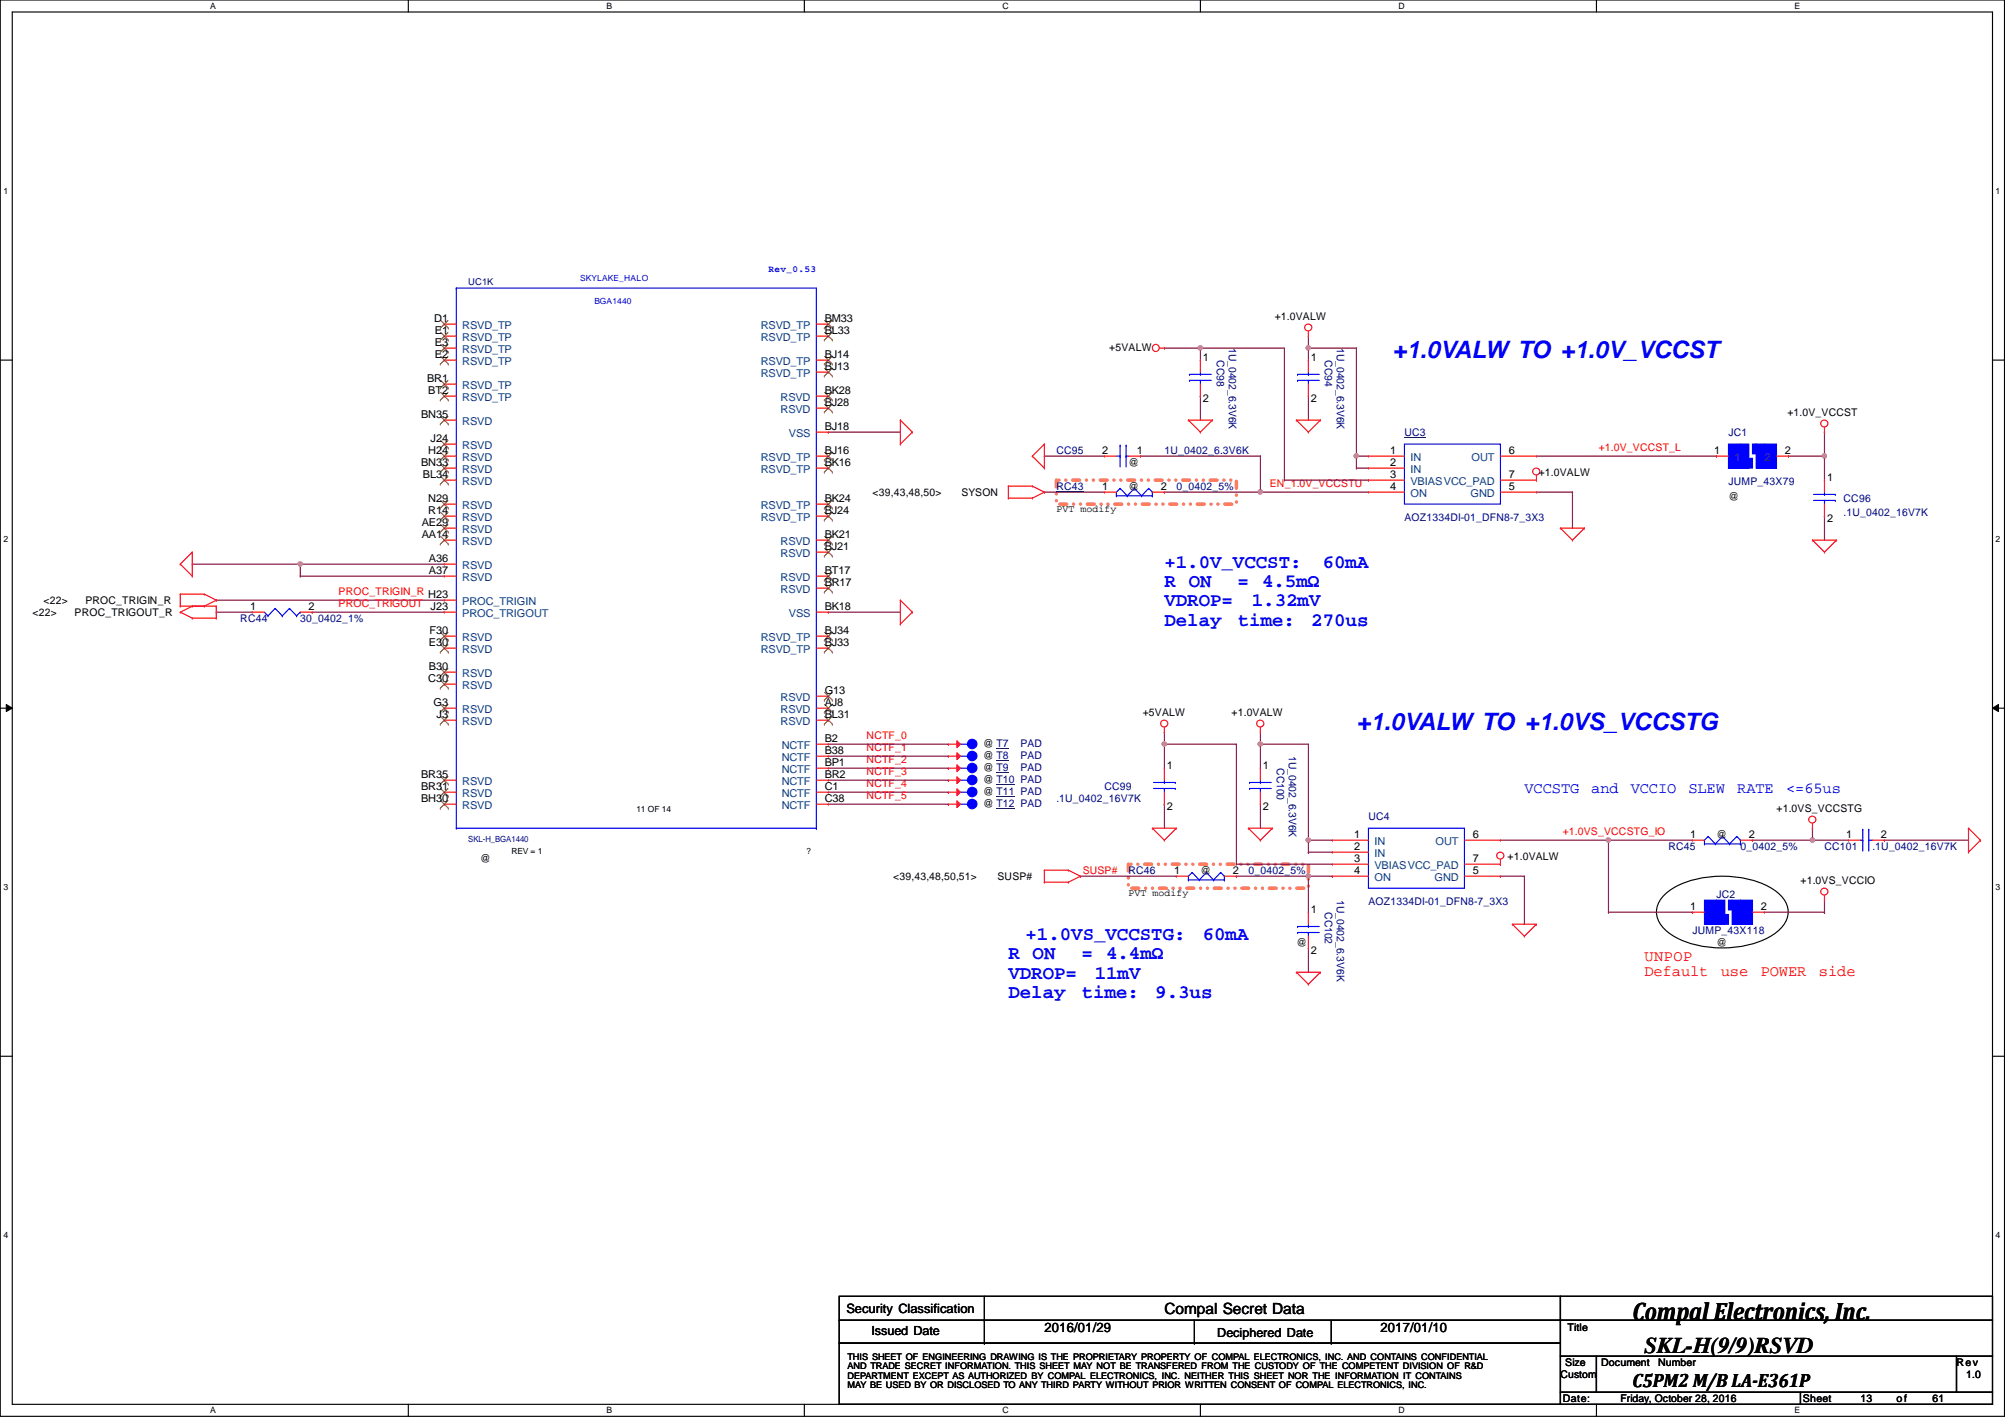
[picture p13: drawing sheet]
<svg xmlns="http://www.w3.org/2000/svg" width="297mm" height="210mm" viewBox="0 0 297 210" stroke-linecap="round" stroke-linejoin="round" font-family="sans-serif">
<defs><g id="words">
<text font-size="3.7" x="241.8" y="195.6">Compal Electronics, Inc.</text>
<g font-size="3.6" fill="#00f">
<text x="206.3" y="53">+1.0VALW TO +1.0V_VCCST</text>
<text x="201" y="108.2">+1.0VALW TO +1.0VS_VCCSTG</text>
</g>
<text font-size="3.3" x="243.6" y="200.4">SKL-H(9/9)RSVD</text>
<g font-size="2.8" fill="#00f">
<text x="172.5" y="84.2">+1.0V_VCCST:</text>
<text x="172.5" y="87">R ON</text>
<text x="172.5" y="89.8">VDROP=</text>
<text x="183.3" y="87">= 4.5mΩ</text>
<text x="185.5" y="89.8">1.32mV</text>
<text x="196" y="84.2">60mA</text>
<text x="172.5" y="92.7">Delay</text>
<text x="183.4" y="92.7">time:</text>
<text x="194.3" y="92.7">270us</text>
<text x="149.4" y="142.1">R ON</text>
<text x="151.9" y="139.3">+1.0VS_VCCSTG:</text>
<text x="160.2" y="142.1">= 4.4mΩ</text>
<text x="178.2" y="139.3">60mA</text>
<text x="149.4" y="144.9">VDROP=</text>
<text x="149.4" y="147.8">Delay</text>
<text x="160.3" y="147.8">time:</text>
<text x="162.2" y="144.9">11mV</text>
<text x="171.2" y="147.8">9.3us</text>
</g>
<text font-size="2.8" x="241.8" y="205.4">C5PM2 M/B LA-E361P</text>
<g font-size="2.3" fill="#00f">
<text x="225.8" y="117.4">VCCSTG</text>
<text x="235.7" y="117.4">and</text>
<text x="241.6" y="117.4">VCCIO</text>
<text x="250.1" y="117.4">SLEW</text>
<text x="257.4" y="117.4">RATE</text>
<text x="264.6" y="117.4">&lt;=65us</text>
</g>
<g font-size="2.3" fill="#f00">
<text x="243.6" y="142.3">UNPOP</text>
<text x="243.6" y="144.6">Default</text>
<text x="254.9" y="144.6">use</text>
<text x="260.8" y="144.6">POWER</text>
<text x="269.5" y="144.6">side</text>
</g>
<text font-size="2.3" x="172.5" y="194.6">Compal Secret Data</text>
<g font-size="1.9">
<text x="125.4" y="194.4">Security Classification</text>
<text x="129.1" y="197.8">Issued Date</text>
<text x="154.7" y="197.4">2016/01/29</text>
<text x="180.3" y="198">Deciphered Date</text>
<text x="204.5" y="197.4">2017/01/10</text>
</g>
<g font-size="1.6">
<text x="64.3" y="47.6">D1</text>
<text x="122.2" y="47.6">BM33</text>
<text x="188.8" y="47.3">+1.0VALW</text>
<text x="64.4" y="51.2">E3</text>
<text x="64.4" y="53">E2</text>
<text x="64.4" y="49.4">E1</text>
<text x="122.2" y="53">BJ14</text>
<text x="122.2" y="49.4">BL33</text>
<text x="164.3" y="51.9">+5VALW</text>
<text x="178.2" y="53.5">1</text>
<text x="194.2" y="53.5">1</text>
<text x="63.3" y="56.5">BR1</text>
<text x="63.5" y="58.3">BT2</text>
<text x="122.2" y="58.3">BK28</text>
<text x="122.2" y="54.7">BJ13</text>
<text x="178.2" y="59.6">2</text>
<text x="194.2" y="59.6">2</text>
<text x="62.4" y="61.8">BN35</text>
<text x="63.8" y="65.4">J24</text>
<text x="122.2" y="60.1">BJ28</text>
<text x="122.2" y="63.6">BJ18</text>
<text x="264.8" y="61.6">+1.0V_VCCST</text>
<text x="62.4" y="69">BN33</text>
<text x="62.7" y="70.7">BL34</text>
<text x="63.5" y="67.2">H24</text>
<text x="122.2" y="69">BK16</text>
<text x="122.2" y="67.2">BJ16</text>
<text x="163.3" y="67.2">2</text>
<text x="167.2" y="69">@</text>
<text x="168.4" y="67.2">1</text>
<text x="206" y="70.7">3</text>
<text x="206" y="67.2">1</text>
<text x="206" y="69">2</text>
<text x="223.5" y="67.2">6</text>
<text x="223.5" y="70.7">7</text>
<text x="228" y="70.4">+1.0VALW</text>
<text x="254" y="67.2">1</text>
<text x="264.4" y="67.2">2</text>
<text x="270.7" y="71.3">1</text>
<text x="62.5" y="77.9">AE29</text>
<text x="63.5" y="76.1">R14</text>
<text x="63.5" y="74.3">N29</text>
<text x="122.2" y="74.3">BK24</text>
<text x="122.2" y="76.1">BJ24</text>
<text x="129.3" y="73.4">&lt;39,43,48,50&gt;</text>
<text x="142.4" y="73.4">SYSON</text>
<text x="163.3" y="72.5">1</text>
<text x="167.2" y="72.6">@</text>
<text x="172" y="72.5">2</text>
<text x="206" y="72.5">4</text>
<text x="223.5" y="72.5">5</text>
<text x="256.1" y="74">@</text>
<text x="270.7" y="77.3">2</text>
<text x="62.5" y="79.6">AA14</text>
<text x="63.5" y="83.2">A36</text>
<text x="122.2" y="79.6">BK21</text>
<text x="122.2" y="81.4">BJ21</text>
<text x="6.4" y="89.5">&lt;22&gt;</text>
<text x="12.7" y="89.5">PROC_TRIGIN_R</text>
<text x="63.5" y="85">A37</text>
<text x="122.2" y="85">BT17</text>
<text x="122.2" y="86.7">BR17</text>
<text x="4.8" y="91.2">&lt;22&gt;</text>
<text x="11" y="91.2">PROC_TRIGOUT_R</text>
<text x="37" y="90.3">1</text>
<text x="45.7" y="90.3">2</text>
<text x="63.5" y="95.6">E30</text>
<text x="63.6" y="93.9">F30</text>
<text x="63.8" y="90.3">J23</text>
<text x="122.2" y="90.3">BK18</text>
<text x="122.2" y="93.9">BJ34</text>
<text x="122.2" y="95.6">BJ33</text>
<text x="63.5" y="101">C30</text>
<text x="63.5" y="99.2">B30</text>
<text x="64.2" y="104.5">G3</text>
<text x="64.7" y="106.3">J3</text>
<text x="122.2" y="104.5">AJ8</text>
<text x="122.2" y="102.7">G13</text>
<text x="122.2" y="106.3">BL31</text>
<text x="169.3" y="106">+5VALW</text>
<text x="182.5" y="106">+1.0VALW</text>
<text x="122.2" y="113.4">BP1</text>
<text x="122.2" y="109.9">B2</text>
<text x="122.2" y="111.6">B38</text>
<text x="145.7" y="110.6">@ T7</text>
<text x="145.7" y="112.4">@ T8</text>
<text x="172.9" y="114">1</text>
<text x="187.1" y="114">1</text>
<text x="62.4" y="115.2">BR35</text>
<text x="62.4" y="117">BR31</text>
<text x="62.4" y="118.7">BH30</text>
<text x="122.2" y="118.7">C38</text>
<text x="122.2" y="117">C1</text>
<text x="122.2" y="115.2">BR2</text>
<text x="145.7" y="114.2">@ T9</text>
<text x="145.7" y="116">@ T10 PAD</text>
<text x="145.7" y="117.7">@ T11 PAD</text>
<text x="145.7" y="119.5">@ T12 PAD</text>
<text x="172.9" y="120">2</text>
<text x="187.1" y="120">2</text>
<text x="200.6" y="124.1">1</text>
<text x="200.6" y="125.9">2</text>
<text x="218.2" y="124.1">6</text>
<text x="250.4" y="124.1">1</text>
<text x="254.3" y="124.1">@</text>
<text x="259.1" y="124.1">2</text>
<text x="263.2" y="120.2">+1.0VS_VCCSTG</text>
<text x="273.5" y="124.1">1</text>
<text x="278.6" y="124.1">2</text>
<text x="71.2" y="127.7">@</text>
<text x="132.3" y="130.3">&lt;39,43,48,50,51&gt;</text>
<text x="147.8" y="130.3">SUSP#</text>
<text x="173.9" y="129.4">1</text>
<text x="177.8" y="129.5">@</text>
<text x="182.6" y="129.4">2</text>
<text x="200.6" y="127.6">3</text>
<text x="200.6" y="129.4">4</text>
<text x="218.2" y="127.6">7</text>
<text x="218.2" y="129.4">5</text>
<text x="223.3" y="127.3">+1.0VALW</text>
<text x="266.7" y="130.9">+1.0VS_VCCIO</text>
<text x="194.2" y="135.3">1</text>
<text x="250.4" y="134.7">1</text>
<text x="260.9" y="134.7">2</text>
<text x="192.1" y="140.1">@</text>
<text x="194.2" y="141.4">2</text>
<text x="254.3" y="140.1">@</text>
<text x="232.2" y="197.2">Title</text>
<text x="231.9" y="202.4">Size</text>
<text x="237.2" y="202.4">Document</text>
<text x="245.6" y="202.4">Number</text>
<text x="289.8" y="202.4">Rev</text>
<text x="231.2" y="204.1">Custom</text>
<text x="231.5" y="207.7">Date:</text>
<text x="240.1" y="207.7">Friday, October 28, 2016</text>
<text x="267.1" y="207.7">Sheet</text>
<text x="275.6" y="207.7">13</text>
<text x="281" y="207.7">of</text>
<text x="286.3" y="207.7">61</text>
<text x="291.3" y="204.1">1.0</text>
</g>
<g font-size="1.6" fill="#004080">
<text x="68.5" y="52.3">RSVD_TP</text>
<text x="68.5" y="48.7">RSVD_TP</text>
<text x="68.5" y="50.5">RSVD_TP</text>
<text x="112.7" y="48.7">RSVD_TP</text>
<text x="112.7" y="50.5">RSVD_TP</text>
<text x="68.5" y="59.4">RSVD_TP</text>
<text x="68.5" y="54.1">RSVD_TP</text>
<text x="68.5" y="57.6">RSVD_TP</text>
<text x="112.7" y="55.8">RSVD_TP</text>
<text x="112.7" y="54.1">RSVD_TP</text>
<text x="115.7" y="59.4">RSVD</text>
<text x="68.5" y="62.9">RSVD</text>
<text x="115.7" y="61.2">RSVD</text>
<text x="116.9" y="64.7">VSS</text>
<text x="68.5" y="71.8">RSVD</text>
<text x="68.5" y="70.1">RSVD</text>
<text x="68.5" y="66.5">RSVD</text>
<text x="68.5" y="68.3">RSVD</text>
<text x="112.7" y="70.1">RSVD_TP</text>
<text x="112.7" y="68.3">RSVD_TP</text>
<text x="209" y="68.3">IN</text>
<text x="209" y="70.1">IN</text>
<text x="209" y="71.8">VBIASVCC_PAD</text>
<text x="218" y="68.3">OUT</text>
<text x="257" y="68.3">1</text>
<text x="261.4" y="68.3">2</text>
<text x="68.5" y="77.2">RSVD</text>
<text x="68.5" y="75.4">RSVD</text>
<text x="112.7" y="75.4">RSVD_TP</text>
<text x="112.7" y="77.2">RSVD_TP</text>
<text x="209" y="73.6">ON</text>
<text x="217.8" y="73.6">GND</text>
<text x="68.5" y="80.7">RSVD</text>
<text x="68.5" y="79">RSVD</text>
<text x="115.7" y="80.7">RSVD</text>
<text x="115.7" y="82.5">RSVD</text>
<text x="68.5" y="84.3">RSVD</text>
<text x="68.5" y="89.6">PROC_TRIGIN</text>
<text x="68.5" y="86.1">RSVD</text>
<text x="115.7" y="86.1">RSVD</text>
<text x="115.7" y="87.8">RSVD</text>
<text x="68.5" y="91.4">PROC_TRIGOUT</text>
<text x="68.5" y="95">RSVD</text>
<text x="112.7" y="95">RSVD_TP</text>
<text x="116.9" y="91.4">VSS</text>
<text x="68.5" y="96.7">RSVD</text>
<text x="68.5" y="100.3">RSVD</text>
<text x="112.7" y="96.7">RSVD_TP</text>
<text x="68.5" y="102.1">RSVD</text>
<text x="68.5" y="105.6">RSVD</text>
<text x="68.5" y="107.4">RSVD</text>
<text x="115.7" y="105.6">RSVD</text>
<text x="115.7" y="103.8">RSVD</text>
<text x="115.7" y="107.4">RSVD</text>
<text x="115.8" y="111">NCTF</text>
<text x="115.8" y="112.7">NCTF</text>
<text x="68.5" y="116.3">RSVD</text>
<text x="68.5" y="118.1">RSVD</text>
<text x="68.5" y="119.8">RSVD</text>
<text x="115.8" y="119.8">NCTF</text>
<text x="115.8" y="118.1">NCTF</text>
<text x="115.8" y="116.3">NCTF</text>
<text x="115.8" y="114.5">NCTF</text>
<text x="203.6" y="125.2">IN</text>
<text x="212.7" y="125.2">OUT</text>
<text x="203.6" y="127">IN</text>
<text x="203.6" y="128.7">VBIASVCC_PAD</text>
<text x="203.6" y="130.5">ON</text>
<text x="212.5" y="130.5">GND</text>
</g>
<g font-size="1.6" fill="#000080">
<text x="180.3" y="53.3" transform="rotate(90 180.3 53.3)">CC98</text>
<text x="182" y="51.6" transform="rotate(90 182 51.6)">1U_0402_6.3V6K</text>
<text x="196.3" y="53.3" transform="rotate(90 196.3 53.3)">CC94</text>
<text x="198" y="51.6" transform="rotate(90 198 51.6)">1U_0402_6.3V6K</text>
<text x="208.1" y="64.6">UC3</text>
<text x="256.1" y="64.6">JC1</text>
<text x="156.5" y="67.2">CC95</text>
<text x="172.5" y="67.2">1U_0402_6.3V6K</text>
<text x="256.1" y="71.8">JUMP_43X79</text>
<text x="156.5" y="72.6">RC43</text>
<text x="174.3" y="72.6">0_0402_5%</text>
<text x="208.1" y="77.2">AOZ1334DI-01_DFN8-7_3X3</text>
<text x="273.1" y="76.5">.1U_0402_16V7K</text>
<text x="273.1" y="74.3">CC96</text>
<text x="35.6" y="92.1">RC44</text>
<text x="44.5" y="92.1">30_0402_1%</text>
<text x="151.2" y="110.6">PAD</text>
<text x="151.2" y="112.4">PAD</text>
<text x="189.1" y="113.8" transform="rotate(90 189.1 113.8)">CC100</text>
<text x="190.9" y="112" transform="rotate(90 190.9 112)">1U_0402_6.3V6K</text>
<text x="151.2" y="114.2">PAD</text>
<text x="156.5" y="118.8">.1U_0402_16V7K</text>
<text x="163.6" y="117">CC99</text>
<text x="202.7" y="121.5">UC4</text>
<text x="247.2" y="125.9">RC45</text>
<text x="257.8" y="125.9">0_0402_5%</text>
<text x="270.3" y="125.9">CC101</text>
<text x="277.4" y="125.9">.1U_0402_16V7K</text>
<text x="167.2" y="129.5">RC46</text>
<text x="184.9" y="129.5">0_0402_5%</text>
<text x="196.3" y="135.1" transform="rotate(90 196.3 135.1)">CC102</text>
<text x="198" y="133.3" transform="rotate(90 198 133.3)">1U_0402_6.3V6K</text>
<text x="202.7" y="134.1">AOZ1334DI-01_DFN8-7_3X3</text>
<text x="254.3" y="133">JC2</text>
<text x="250.7" y="138.3">JUMP_43X118</text>
</g>
<g font-size="1.6" fill="#f00">
<text x="236.9" y="66.8">+1.0V_VCCST_L</text>
<text x="188.1" y="72.1">EN_1.0V_VCCSTU</text>
<text x="50.2" y="88.1">PROC_TRIGIN_R H23</text>
<text x="50.2" y="89.9">PROC_TRIGOUT</text>
<text x="128.4" y="113">NCTF_2</text>
<text x="128.4" y="111.3">NCTF_1</text>
<text x="128.4" y="109.5">NCTF_0</text>
<text x="128.4" y="116.6">NCTF_4</text>
<text x="128.4" y="118.4">NCTF_5</text>
<text x="128.4" y="114.8">NCTF_3</text>
<text x="231.5" y="123.7">+1.0VS_VCCSTG_IO</text>
<text x="160.4" y="129.5">SUSP#</text>
</g>
<g font-size="1.5">
<text x="156.5" y="75.9">PVT modify</text>
<text x="167.2" y="132.8">PVT modify</text>
</g>
<text font-size="1.4" fill="#00f" x="113.8" y="40.3">Rev_0.53</text>
<text font-size="1.4" fill="#000080" x="69.4" y="42.2">UC1K</text>
<g font-size="1.4">
<text x="125.6" y="202.8">AND TRADE SECRET INFORMATION. THIS SHEET MAY NOT BE TRANSFERED FROM THE CUSTODY OF THE COMPETENT DIVISION OF R&amp;D</text>
<text x="125.6" y="201.4">THIS SHEET OF ENGINEERING DRAWING IS THE PROPRIETARY PROPERTY OF COMPAL ELECTRONICS, INC. AND CONTAINS CONFIDENTIAL</text>
<text x="125.6" y="204.2">DEPARTMENT EXCEPT AS AUTHORIZED BY COMPAL ELECTRONICS, INC. NEITHER THIS SHEET NOR THE INFORMATION IT CONTAINS</text>
<text x="125.6" y="205.6">MAY BE USED BY OR DISCLOSED TO ANY THIRD PARTY WITHOUT PRIOR WRITTEN CONSENT OF COMPAL ELECTRONICS, INC.</text>
</g>
<g font-size="1.3">
<text x="31.2" y="1.3">A</text>
<text x="89.8" y="1.3">B</text>
<text x="148.5" y="1.3">C</text>
<text x="207.2" y="1.3">D</text>
<text x="265.9" y="1.3">E</text>
<text x=".5" y="28.7">1</text>
<text x="295.7" y="28.7">1</text>
<text x=".5" y="80.3">2</text>
<text x="295.7" y="80.3">2</text>
<text x="94.3" y="120.3">11 OF 14</text>
<text x=".5" y="131.8">3</text>
<text x="75.8" y="126.5">REV = 1</text>
<text x="119.5" y="126.5">?</text>
<text x="295.7" y="131.8">3</text>
<text x=".5" y="183.4">4</text>
<text x="295.7" y="183.4">4</text>
<text x="31.2" y="209.3">A</text>
<text x="89.8" y="209.3">B</text>
<text x="148.5" y="209.3">C</text>
<text x="207.2" y="209.3">D</text>
<text x="265.9" y="209.3">E</text>
</g>
<g font-size="1.3" fill="#00f">
<text x="85.9" y="41.7">SKYLAKE_HALO</text>
<text x="88.1" y="45">BGA1440</text>
</g>
<text font-size="1.3" fill="#000080" x="69.4" y="124.7">SKL-H_BGA1440</text>
</g></defs>
<path d="M0 0h297v209.8h-297zM1.8 1.8h293.4v206.2h-293.4z" fill="none" stroke="#000" stroke-width=".17"/>
<g fill="#fff">
<path d="M31.2 .2h.8v1.4h-.8z"/>
<path d="M31.2 208.2h.8v1.4h-.8z"/>
</g>
<path d="M60.5 0v1.8M60.5 208v1.8" fill="none" stroke="#000" stroke-width=".17"/>
<g fill="#fff">
<path d="M89.8 .2h.8v1.4h-.8z"/>
<path d="M89.8 208.2h.8v1.4h-.8z"/>
</g>
<path d="M119.2 0v1.8M119.2 208v1.8" fill="none" stroke="#000" stroke-width=".17"/>
<g fill="#fff">
<path d="M148.5 .2h.9v1.4h-.9z"/>
<path d="M148.5 208.2h.9v1.4h-.9z"/>
</g>
<path d="M177.8 0v1.8M177.8 208v1.8" fill="none" stroke="#000" stroke-width=".17"/>
<g fill="#fff">
<path d="M207.2 .2h.9v1.4h-.9z"/>
<path d="M207.2 208.2h.9v1.4h-.9z"/>
</g>
<path d="M236.5 0v1.8M236.5 208v1.8" fill="none" stroke="#000" stroke-width=".17"/>
<g fill="#fff">
<path d="M265.8 .2h.9v1.4h-.9z"/>
<path d="M265.8 208.2h.9v1.4h-.9z"/>
<path d="M.5 27.6h.7v1.4h-.7z"/>
<path d="M295.7 27.6h.6v1.4h-.6z"/>
<path d="M.5 79.1h.7v1.4h-.7z"/>
<path d="M295.7 79.1h.6v1.4h-.6z"/>
</g>
<path d="M0 53.3h1.8M295.2 53.3h1.8" fill="none" stroke="#000" stroke-width=".17"/>
<g fill="#fff">
<path d="M.5 130.7h.7v1.4h-.7z"/>
<path d="M295.7 130.7h.6v1.4h-.6z"/>
</g>
<path d="M0 104.9h1.8M295.2 104.9h1.8" fill="none" stroke="#000" stroke-width=".17"/>
<path d="M.9 104.4l.9 .5-.9 .5zM295.2 104.9l.9-.5v1z" fill="#000"/>
<path d="M.9 104.4l.9 .5-.9 .5zM295.2 104.9l.9-.5v1z" fill="none" stroke="#000" stroke-width=".15"/>
<g fill="#fff">
<path d="M.5 182.2h.7v1.4h-.7z"/>
<path d="M295.7 182.2h.6v1.4h-.6z"/>
</g>
<path d="M246.3 132.9a10.2 10.2 0 0 1 6-2.9 15.6 15.6 0 0 1 10.2 1.6 4.5 4.5 0 0 1 2.4 3.5 4.2 4.2 0 0 1-2.4 3.5 15.6 15.6 0 0 1-14.7 0 4.5 4.5 0 0 1-2.4-3.5l.1-.8 .3-.7zM0 156.5h1.8M295.2 156.5h1.8" fill="none" stroke="#000" stroke-width=".17"/>
<path d="M156.5 71.1h26.7v3.6h-26.7zM167.2 128h26.6v3.6h-26.6z" fill="none" stroke="#ff8040" stroke-width=".51" stroke-dasharray="1 1 0 1 0 1"/>
<path d="M201 51.6h.1M201 51.6v16" fill="none" stroke="#800040" stroke-width=".17"/>
<circle cx="200.9" cy="67.5" r=".32" fill="#f0f"/>
<circle cx="200.9" cy="67.5" r=".32" fill="none" stroke="#f0f" stroke-width=".17"/>
<path d="M193.8 51.6h7.2M193.8 51.6h.1M193.8 49.8h.1M193.8 49.8v1.8" fill="none" stroke="#800040" stroke-width=".17"/>
<circle cx="193.8" cy="51.5" r=".32" fill="#f0f"/>
<circle cx="193.8" cy="51.5" r=".32" fill="none" stroke="#f0f" stroke-width=".17"/>
<path d="M186.7 72.9h16M186.7 72.9h.1" fill="none" stroke="#800040" stroke-width=".17"/>
<circle cx="186.7" cy="72.9" r=".32" fill="#f0f"/>
<circle cx="186.7" cy="72.9" r=".32" fill="none" stroke="#f0f" stroke-width=".17"/>
<path d="M177.8 51.6h12.5M177.8 51.6h.1M201 67.6h.1M201 67.6v1.7M227.6 72.9h5.4M233 72.9h.1" fill="none" stroke="#800040" stroke-width=".17"/>
<circle cx="177.8" cy="51.5" r=".32" fill="#f0f"/>
<circle cx="177.8" cy="51.5" r=".32" fill="none" stroke="#f0f" stroke-width=".17"/>
<path d="M201 67.6h1.7M201 69.3h1.7M201 67.6h.1M201 69.3h.1M227.6 67.6h26.7M254.3 67.6h.1M270.3 64h.1M270.3 64v3.6" fill="none" stroke="#800040" stroke-width=".17"/>
<circle cx="270.3" cy="67.5" r=".32" fill="#f0f"/>
<circle cx="270.3" cy="67.5" r=".32" fill="none" stroke="#f0f" stroke-width=".17"/>
<g fill="none" stroke="#800040" stroke-width=".17">
<path d="M177.8 51.6h.1M177.8 58.7h.1M177.8 51.6v1.7M177.8 58.7v3.5M193.8 58.7h.1M193.8 51.6h.1M193.8 51.6v1.7M193.8 58.7v3.5M154.7 67.6h8.9M154.7 72.9h8.9M154.7 72.9h.1M154.7 67.6h.1"/>
<path d="M168.9 67.6h17.8M168.9 67.6h.1M172.5 72.9h.1M186.7 67.6h.1M186.7 67.6v5.3h-14.2M233 72.9h.1M233 72.9v5.3M265 67.6h5.3M265 67.6h.1M270.3 76.5h.1M270.3 67.6h.1M270.3 67.6v3.5"/>
<path d="M270.3 76.5v3.5M259.6 124.5h.1M259.6 124.5h8.9M279.2 124.5h12.4M279.2 124.5h.1"/>
</g>
<circle cx="268.5" cy="124.4" r=".32" fill="#f0f"/>
<circle cx="268.5" cy="124.4" r=".32" fill="none" stroke="#f0f" stroke-width=".17"/>
<path d="M172.5 110.2h.1M172.5 110.2v3.6M193.8 110.2v14.3M160.1 129.8h14.2M160.1 129.8h.1M193.8 124.5h.1M193.8 129.8h3.6M197.4 129.8h.1M238.3 124.5h12.4M238.3 124.5h.1" fill="none" stroke="#800040" stroke-width=".17"/>
<circle cx="193.8" cy="124.4" r=".32" fill="#f0f"/>
<circle cx="193.8" cy="124.4" r=".32" fill="none" stroke="#f0f" stroke-width=".17"/>
<path d="M172.5 108.5h.1M172.5 110.2h.1M172.5 108.5v1.7M172.5 110.2h10.7M193.8 126.2h3.6M193.8 124.5h3.6M193.8 126.2h.1M193.8 124.5h.1M222.3 129.8h.1M222.3 129.8h3.5M225.8 129.8h.1M225.8 129.8v7.1" fill="none" stroke="#800040" stroke-width=".17"/>
<circle cx="172.5" cy="110.2" r=".32" fill="#f0f"/>
<circle cx="172.5" cy="110.2" r=".32" fill="none" stroke="#f0f" stroke-width=".17"/>
<path d="M172.5 119.1h.1M172.5 119.1v3.6M183.2 110.2h.1M183.2 110.2v17.8M183.2 128h14.2M183.2 129.8h10.6M183.2 128h.1M183.2 129.8h.1" fill="none" stroke="#800040" stroke-width=".17"/>
<circle cx="193.8" cy="129.8" r=".32" fill="#f0f"/>
<circle cx="193.8" cy="129.8" r=".32" fill="none" stroke="#f0f" stroke-width=".17"/>
<path d="M186.7 108.5h.1M186.7 110.2h.1M186.7 108.5v1.7M186.7 110.2h7.1M193.8 140.5h.1M193.8 140.5v3.5" fill="none" stroke="#800040" stroke-width=".17"/>
<circle cx="186.7" cy="110.2" r=".32" fill="#f0f"/>
<circle cx="186.7" cy="110.2" r=".32" fill="none" stroke="#f0f" stroke-width=".17"/>
<g fill="none" stroke="#800040" stroke-width=".17">
<path d="M122.7 64h10.7M122.7 64h.1M28.5 83.6h.1M28.5 83.6h37.3M32 88.9h.1M32 88.9h33.8M44.5 83.6h.1M44.5 85.3h.1M44.5 83.6v1.7M44.5 85.3h21.3M46.3 90.7h.1M46.3 90.7h19.5"/>
<path d="M122.7 90.7h10.7M122.7 90.7h.1M186.7 119.1h.1M186.7 110.2h.1M186.7 110.2v3.6M186.7 119.1v3.6M193.8 126.2h.1M193.8 124.5v1.7"/>
</g>
<circle cx="44.5" cy="83.5" r=".32" fill="#f0f"/>
<circle cx="44.5" cy="83.5" r=".32" fill="none" stroke="#f0f" stroke-width=".17"/>
<g fill="none" stroke="#800040" stroke-width=".17">
<path d="M172.5 51.6h5.3M172.5 51.6h.1M32 90.7h.1M32 90.7h5.4M222.3 124.5h16M238.3 135.1h.1M238.3 124.5h.1M238.3 124.5v10.6M238.3 135.1h12.4M250.7 135.1h.1M268.5 124.5h5.4M268.5 122.7h.1"/>
<path d="M268.5 124.5h.1M268.5 122.7v1.8"/>
</g>
<circle cx="238.3" cy="124.4" r=".32" fill="#f0f"/>
<circle cx="238.3" cy="124.4" r=".32" fill="none" stroke="#f0f" stroke-width=".17"/>
<g fill="none" stroke="#800040" stroke-width=".17">
<path d="M190.3 51.6v19.5M190.3 71.1h.1M190.3 71.1h12.4M202.7 71.1h.1M122.7 117.3h17.8M122.7 113.8h17.8M122.7 119.1h17.8M122.7 115.6h17.8M122.7 112h17.8M122.7 110.2h17.8M140.5 117.3h.1M140.5 113.8h.1"/>
<path d="M140.5 119.1h.1M140.5 115.6h.1M140.5 112h.1M140.5 110.2h.1M193.8 129.8h.1M193.8 129.8v5.3M261.4 135.1h8.9M270.3 135.1h.1M270.3 133.3v1.8"/>
</g>
<g fill="none" stroke="#f00" stroke-width=".17">
<path d="M171.8 51.6h.7M172.5 51.6h.1M193.8 49.8h.1M193.8 49.1v.7M133.4 62.2h.1M133.4 65.8h.1M133.4 62.2v3.6M133.4 62.2l1.8 1.8M135.2 64h.1M135.2 64l-1.8 1.8M149.4 72h.1M149.4 73.8h.1"/>
<path d="M149.4 73.8h3.5M149.4 72v1.8M149.4 72h3.5M152.9 73.8h.1M152.9 72h.1M152.9 67.6h.1M152.9 72l1.8 .9M152.9 67.6l1.8 1.7M154.7 72.9l-1.8 .9M154.7 65.8l-1.8 1.8M154.7 72.9h.1M154.7 69.3h.1"/>
<path d="M154.7 65.8h.1M154.7 65.8v3.5M176.1 62.2h.1M176.1 62.2h3.5M176.1 62.2l1.7 1.8M177.8 64h.1M179.6 62.2h.1M179.6 62.2l-1.8 1.8M192.1 62.2h.1M192.1 62.2h3.5M192.1 62.2l1.7 1.8M193.8 64h.1"/>
<path d="M195.6 62.2h.1M195.6 62.2l-1.8 1.8M227.6 71.1h.1M227.6 70.4v.7M231.2 78.2h.1M231.2 78.2h3.5M231.2 78.2l1.8 1.8M234.7 78.2h.1M234.7 78.2l-1.7 1.8M270.3 64h.1M270.3 63.3v.7M26.7 88h3.6"/>
<path d="M26.7 90.7h.1M26.7 88h.1M26.7 89.8h.1M26.7 83.6h.1M26.7 89.8h5.3M26.7 88v1.8M26.7 90.7l1.8 .9M26.7 83.6l1.8 1.7M28.5 91.6h3.5M28.5 89.8l-1.8 .9M28.5 81.8l-1.8 1.8M28.5 89.8h.1"/>
<path d="M28.5 91.6h.1M28.5 85.3h.1M28.5 81.8h.1M28.5 81.8v3.5M30.3 89.8h.1M30.3 88h.1M30.3 88l1.7 .9M32 88.9l-1.7 .9M32 89.8h.1M32 91.6h.1M32 88.9h.1M32 89.8v1.8"/>
<path d="M133.4 88.9h.1M133.4 92.5h.1M133.4 88.9v3.6M133.4 88.9l1.8 1.8M135.2 90.7h.1M135.2 90.7l-1.8 1.8M233 80h.1M268.5 80l1.8 1.8M268.5 80h.1M268.5 80h3.6M270.3 81.8h.1M272.1 80h.1"/>
<path d="M272.1 80l-1.8 1.8M172.5 108.5h.1M172.5 107.7v.8M186.7 108.5h.1M186.7 107.7v.8M154.7 128.9h3.6M154.7 128.9h.1M154.7 130.7h.1M154.7 130.7h3.6M154.7 128.9v1.8M158.3 130.7h.1M158.3 128.9h.1"/>
<path d="M158.3 128.9l1.8 .9M160.1 129.8l-1.8 .9M160.1 129.8h.1M170.7 122.7h.1M170.7 122.7h3.6M170.7 122.7l1.8 1.8M172.5 124.5h.1M174.3 122.7h.1M174.3 122.7l-1.8 1.8M185 122.7l1.7 1.8M185 122.7h.1M185 122.7h3.5"/>
<path d="M186.7 124.5h.1M188.5 122.7h.1M188.5 122.7l-1.8 1.8M222.3 128h.1M222.3 127.3v.7M224.1 136.9l1.7 1.8M224.1 136.9h.1M224.1 136.9h3.5M225.8 138.7h.1M227.6 136.9h.1M227.6 136.9l-1.8 1.8M268.5 122.7h.1"/>
<path d="M268.5 122v.7M270.3 133.3h.1M270.3 132.6v.7M291.6 122.7h.1M291.6 126.2h.1M291.6 122.7v3.5M291.6 122.7l1.8 1.8M293.4 124.5h.1M293.4 124.5l-1.8 1.7M192.1 144h.1M192.1 144h3.5M192.1 144l1.7 1.8"/>
<path d="M193.8 145.8h.1M195.6 144h.1M195.6 144l-1.8 1.8"/>
<circle cx="171.2" cy="51.5" r=".52"/>
<circle cx="193.8" cy="48.5" r=".52"/>
<circle cx="227.6" cy="69.8" r=".52"/>
<circle cx="270.3" cy="62.7" r=".52"/>
<circle cx="172.5" cy="107.2" r=".52"/>
<circle cx="186.7" cy="107.2" r=".52"/>
<circle cx="222.3" cy="126.7" r=".52"/>
<circle cx="268.5" cy="121.4" r=".52"/>
<circle cx="270.3" cy="132.1" r=".52"/>
</g>
<g fill="none" stroke="#000" stroke-width=".17">
<path d="M124.3 192h106.9v3.6h-106.9zM124.3 195.6h106.9v3.4h-106.9zM124.3 199h106.9v9h-106.9zM145.8 195.6h.1M145.8 199h.1M145.8 192v7M176.9 199h.1M176.9 195.6v3.4M197.2 199h.1M197.2 195.6v3.4M231.2 192h64v3.6h-64zM231.2 195.6h64v5.3h-64z"/>
<path d="M231.2 200.9h5.3v5.3h-5.3zM231.2 206.2h35.5v1.8h-35.5zM236.5 200.9h53.4v5.3h-53.4zM266.7 206.2h28.5v1.8h-28.5zM289.9 200.9h5.3v5.3h-5.3z"/>
</g>
<circle cx="144" cy="110.2" r=".7" fill="#00f"/>
<g fill="none" stroke="#00f" stroke-width=".17">
<path d="M142.3 110.2h1M143.3 110.2h.1"/>
<circle cx="144" cy="110.2" r=".7"/>
</g>
<path d="M147.6 110.8h1.9v.1h-1.9z" fill="#000080"/>
<path d="M141.8 109.7l.5 .5-.5 .5z" fill="#f00"/>
<g fill="none" stroke="#f00" stroke-width=".17">
<path d="M65.8 58.7h1.8M65.8 51.6h1.8M65.8 53.3h1.8M65.8 56.9h1.8M65.8 48h1.8M65.8 49.8h1.8M65.8 58.7h.1M65.8 51.6h.1M65.8 53.3h.1M65.8 56.9h.1M65.8 48h.1M65.8 49.8h.1"/>
<path d="M120.9 58.7h1.8M120.9 55.1h1.8M120.9 53.3h1.8M120.9 48h1.8M120.9 49.8h1.8M122.7 58.7h.1M122.7 55.1h.1M122.7 53.3h.1M122.7 48h.1M122.7 49.8h.1M65.8 69.3h1.8M65.8 67.6h1.8"/>
<path d="M65.8 71.1h1.8M65.8 78.2h1.8M65.8 62.2h1.8M65.8 65.8h1.8M65.8 76.5h1.8M65.8 74.7h1.8M65.8 71.1h.1M65.8 69.3h.1M65.8 78.2h.1M65.8 62.2h.1M65.8 65.8h.1M65.8 76.5h.1"/>
<path d="M65.8 74.7h.1M65.8 67.6h.1M120.9 60.5h1.8M120.9 69.3h1.8M120.9 67.6h1.8M120.9 64h1.8M120.9 76.5h1.8M120.9 74.7h1.8M122.7 60.5h.1M122.7 69.3h.1M122.7 67.6h.1M122.7 64h.1"/>
<path d="M122.7 74.7h.1M122.7 76.5h.1M37.4 90.7h.1M37.4 90.7h1.8M44.5 90.7h1.8M46.3 90.7h.1M65.8 90.7h1.8M65.8 85.3h1.8M65.8 80h1.8M65.8 83.6h1.8M65.8 88.9h1.8M65.8 94.2h1.8"/>
<path d="M65.8 96h1.8M65.8 99.6h1.8M65.8 80h.1M65.8 83.6h.1M65.8 90.7h.1M65.8 88.9h.1M65.8 85.3h.1M65.8 94.2h.1M65.8 96h.1M65.8 99.6h.1M120.9 90.7h1.8M120.9 85.3h1.8"/>
<path d="M120.9 87.1h1.8M120.9 80h1.8M120.9 81.8h1.8M120.9 94.2h1.8M120.9 96h1.8M122.7 85.3h.1M122.7 87.1h.1M122.7 80h.1M122.7 81.8h.1M122.7 90.7h.1M122.7 94.2h.1M122.7 96h.1"/>
<path d="M65.8 119.1h1.8M65.8 117.3h1.8M65.8 115.6h1.8M65.8 104.9h1.8M65.8 106.7h1.8M65.8 101.3h1.8M65.8 101.3h.1M65.8 104.9h.1M65.8 106.7h.1M65.8 115.6h.1M65.8 117.3h.1M65.8 119.1h.1"/>
<path d="M120.9 110.2h1.8M120.9 119.1h1.8M120.9 117.3h1.8M120.9 115.6h1.8M120.9 113.8h1.8M120.9 112h1.8M120.9 104.9h1.8M120.9 103.1h1.8M120.9 106.7h1.8M122.7 119.1h.1M122.7 117.3h.1M122.7 115.6h.1"/>
<path d="M122.7 113.8h.1M122.7 110.2h.1M122.7 112h.1M122.7 104.9h.1M122.7 103.1h.1M122.7 106.7h.1M140.5 110.2h.1M140.5 110.2h1.8M141.8 109.7l.5 .5-.5 .5zM174.3 129.8h.1M174.3 129.8h1.8M181.4 129.8h1.8"/>
<path d="M183.2 129.8h.1M197.4 129.8h5.3M197.4 124.5h5.3M197.4 126.2h5.3M197.4 128h5.3M197.4 124.5h.1M197.4 126.2h.1M197.4 128h.1M197.4 129.8h.1M217 129.8h5.3M217 124.5h5.3M217 128h5.3"/>
<path d="M222.3 124.5h.1M222.3 128h.1M222.3 129.8h.1"/>
</g>
<g fill="none" stroke="#00f" stroke-width=".17">
<path d="M67.6 42.7h53.3v80M67.6 42.7h.1M67.6 42.7v80M39.2 90.7l.5 .5M39.7 91.2h.1M40.8 90.1l-1.1 1.1M40.8 90.1h.1M40.8 90.1l1 1.1M41.8 91.2h.1M42.9 90.1h.1M42.9 90.1l1 1.1M42.9 90.1l-1.1 1.1"/>
<path d="M43.9 91.2h.1M44.5 90.7l-.6 .5M44.5 90.7h.1M67.6 122.7h.1M67.6 122.7h53.3M120.9 122.7h.1M176.1 130.3h.1M176.1 130.3h5.3M176.6 129.2h.1M176.6 129.2l1.1 1.1M176.6 129.2l-.5 .6v.5M177.7 130.3h.1"/>
<path d="M178.7 129.2l-1 1.1M178.7 129.2h.1M178.7 129.2l1.1 1.1M179.8 130.3h.1M180.8 129.2l-1 1.1M180.8 129.2h.1M180.8 129.2l.6 .6M181.4 129.8h.1M181.4 130.3h.1M181.4 129.8v.5M202.7 122.7h14.3v8.9h-14.3z"/>
</g>
<g fill="none" stroke="#804000" stroke-width=".15">
<path d="M65.2 59.3h.1M65.2 52.2h.1M65.2 53.9h.1M65.2 57.5h.1M65.2 48.6h.1M65.2 50.4h.1M65.3 58.1l1.1 1.2M65.3 51l1.1 1.2M65.3 52.8l1.1 1.1M65.3 56.3l1.1 1.2M65.3 47.5l1.1 1.1M65.3 49.2l1.1 1.2"/>
<path d="M66.4 58.1l-1.2 1.2M66.4 51l-1.2 1.2M66.4 52.8l-1.2 1.1M66.4 56.3l-1.2 1.2M66.4 47.5l-1.2 1.1M66.4 49.2l-1.2 1.2M66.4 59.3h.1M66.4 52.2h.1M66.4 53.9h.1M66.4 57.5h.1M66.4 48.6h.1M66.4 50.4h.1"/>
<path d="M122.1 59.3h.1M122.1 55.7h.1M122.1 53.9h.1M122.1 48.6h.1M122.1 50.4h.1M122.2 59.9l1.1 1.1M122.2 58.1l1.1 1.2M122.2 54.6l1.1 1.1M122.2 52.8l1.1 1.1M122.2 47.5l1.1 1.1M122.2 49.2l1.1 1.2M123.3 59.9l-1.2 1.1"/>
<path d="M123.3 58.1l-1.2 1.2M123.3 54.6l-1.2 1.1M123.3 52.8l-1.2 1.1M123.3 47.5l-1.2 1.1M123.3 49.2l-1.2 1.2M123.3 59.3h.1M123.3 55.7h.1M123.3 53.9h.1M123.3 48.6h.1M123.3 50.4h.1M65.2 71.7h.1M65.2 69.9h.1"/>
<path d="M65.2 78.8h.1M65.2 62.8h.1M65.2 66.4h.1M65.2 77h.1M65.2 75.3h.1M65.2 68.2h.1M65.3 70.6l1.1 1.1M65.3 68.8l1.1 1.1M65.3 79.5l1.1 1.1M65.3 77.7l1.1 1.1M65.3 61.7l1.1 1.1M65.3 65.2l1.1 1.2"/>
<path d="M65.3 75.9l1.1 1.1M65.3 74.1l1.1 1.2M65.3 67l1.1 1.2M66.4 70.6l-1.2 1.1M66.4 68.8l-1.2 1.1M66.4 79.5l-1.2 1.1M66.4 77.7l-1.2 1.1M66.4 61.7l-1.2 1.1M66.4 65.2l-1.2 1.2M66.4 75.9l-1.2 1.1M66.4 74.1l-1.2 1.2M66.4 67l-1.2 1.2"/>
<path d="M66.4 71.7h.1M66.4 69.9h.1M66.4 78.8h.1M66.4 62.8h.1M66.4 66.4h.1M66.4 77h.1M66.4 75.3h.1M66.4 68.2h.1M122.1 61h.1M122.1 69.9h.1M122.1 68.2h.1M122.1 75.3h.1"/>
<path d="M122.1 77h.1M122.2 68.8l1.1 1.1M122.2 67l1.1 1.2M122.2 74.1l1.1 1.2M122.2 75.9l1.1 1.1M122.2 79.5l1.1 1.1M123.3 68.8l-1.2 1.1M123.3 67l-1.2 1.2M123.3 74.1l-1.2 1.2M123.3 75.9l-1.2 1.1M123.3 79.5l-1.2 1.1M123.3 61h.1"/>
<path d="M123.3 69.9h.1M123.3 68.2h.1M123.3 75.3h.1M123.3 77h.1M65.2 80.6h.1M65.2 94.8h.1M65.2 96.6h.1M65.3 93.7l1.1 1.1M65.3 95.5l1.1 1.1M65.3 99l1.1 1.2M66.4 93.7l-1.2 1.1M66.4 95.5l-1.2 1.1"/>
<path d="M66.4 99l-1.2 1.2M66.4 80.6h.1M66.4 94.8h.1M66.4 96.6h.1M122.1 85.9h.1M122.1 87.7h.1M122.1 80.6h.1M122.1 82.4h.1M122.1 94.8h.1M122.1 96.6h.1M122.2 84.8l1.1 1.1M122.2 86.6l1.1 1.1"/>
<path d="M122.2 81.2l1.1 1.2M122.2 93.7l1.1 1.1M122.2 95.5l1.1 1.1M123.3 84.8l-1.2 1.1M123.3 86.6l-1.2 1.1M123.3 81.2l-1.2 1.2M123.3 93.7l-1.2 1.1M123.3 95.5l-1.2 1.1M123.3 85.9h.1M123.3 87.7h.1M123.3 80.6h.1M123.3 82.4h.1"/>
<path d="M123.3 94.8h.1M123.3 96.6h.1M65.2 100.2h.1M65.2 101.9h.1M65.2 105.5h.1M65.2 107.3h.1M65.2 116.2h.1M65.2 117.9h.1M65.2 119.7h.1M65.3 100.8l1.1 1.1M65.3 104.4l1.1 1.1M65.3 106.1l1.1 1.2"/>
<path d="M65.3 115l1.1 1.2M65.3 116.8l1.1 1.1M65.3 118.6l1.1 1.1M66.4 116.8l-1.2 1.1M66.4 115l-1.2 1.2M66.4 100.8l-1.2 1.1M66.4 104.4l-1.2 1.1M66.4 106.1l-1.2 1.2M66.4 118.6l-1.2 1.1M66.4 100.2h.1M66.4 101.9h.1M66.4 105.5h.1"/>
<path d="M66.4 107.3h.1M66.4 116.2h.1M66.4 117.9h.1M66.4 119.7h.1M122.1 105.5h.1M122.1 103.7h.1M122.1 107.3h.1M122.2 104.4l1.1 1.1M122.2 102.6l1.1 1.1M122.2 106.1l1.1 1.2M123.3 104.4l-1.2 1.1M123.3 102.6l-1.2 1.1"/>
<path d="M123.3 106.1l-1.2 1.2M123.3 105.5h.1M123.3 103.7h.1M123.3 107.3h.1"/>
</g>
<circle cx="144" cy="112" r=".7" fill="#00f"/>
<g fill="none" stroke="#00f" stroke-width=".17">
<path d="M142.3 112h1M143.3 112h.1"/>
<circle cx="144" cy="112" r=".7"/>
</g>
<path d="M147.6 112.6h1.9v.1h-1.9z" fill="#000080"/>
<path d="M141.8 111.5l.5 .5-.5 .5z" fill="#f00"/>
<g fill="none" stroke="#f00" stroke-width=".17">
<path d="M193.8 53.3h.1M193.8 58.7h.1M193.8 53.3v1.8M193.8 56.9v1.8M163.6 72.9h.1M163.6 72.9h1.8M170.7 72.9h1.8M172.5 72.9h.1M140.5 112h.1M140.5 112h1.8M141.8 111.5l.5 .5-.5 .5zM273.9 124.5h1.7"/>
<path d="M273.9 124.5h.1M277.4 124.5h1.8M279.2 124.5h.1"/>
</g>
<g fill="none" stroke="#00f" stroke-width=".17">
<path d="M192.2 56.3h3.2M192.2 55.5h3.2M192.2 56.3h.1M192.2 55.5h.1M193.8 55.5h.1M193.8 56.3h.1M193.8 55.1v.4M193.8 56.3v.6M165.4 73.4h.1M165.4 73.4h5.3M165.9 72.3h.1M165.9 72.3l1.1 1.1"/>
<path d="M165.9 72.3l-.5 .6v.5M167 73.4h.1M168.1 72.3l-1.1 1.1M168.1 72.3h.1M168.1 72.3l1 1.1M169.1 73.4h.1M170.2 72.3l-1.1 1.1M170.2 72.3h.1M170.2 72.3l.5 .6M170.7 72.9h.1M170.7 73.4h.1M170.7 72.9v.5"/>
<path d="M275.6 124.5h.4M276 124.5h.1M276 122.9h.1M276 122.9v3.2M276.9 122.9h.1M276.9 124.5h.1M276.9 122.9v3.2M276.9 124.5h.5"/>
</g>
<path d="M156.5 72.8h4.1" fill="none" stroke="#000080" stroke-width=".15"/>
<circle cx="144" cy="113.8" r=".7" fill="#00f"/>
<g fill="none" stroke="#00f" stroke-width=".17">
<path d="M142.3 113.8h1M143.3 113.8h.1"/>
<circle cx="144" cy="113.8" r=".7"/>
</g>
<path d="M147.6 114.3h1.9v.2h-1.9z" fill="#000080"/>
<path d="M141.8 113.3l.5 .5-.5 .5z" fill="#f00"/>
<path d="M140.5 113.8h.1M140.5 113.8h1.8M141.8 113.3l.5 .5-.5 .5z" fill="none" stroke="#f00" stroke-width=".17"/>
<path d="M252.5 133.3h1.8v3.6h-1.8z" fill-rule="evenodd" fill="#00f"/>
<path d="M252.5 133.3h1.8v3.6h-1.8z" fill="none" stroke="#00f" stroke-width=".17"/>
<path d="M257.8 133.3h1.8v3.6h-1.8z" fill-rule="evenodd" fill="#00f"/>
<path d="M257.8 133.3h1.8v3.6h-1.8z" fill="none" stroke="#00f" stroke-width=".17"/>
<path d="M254.3 133.3h1.2v3.6h-1.2z" fill-rule="evenodd" fill="#00f"/>
<path d="M254.3 133.3h1.2v3.6h-1.2z" fill="none" stroke="#00f" stroke-width=".17"/>
<path d="M255.5 135.5h.6v1.4h-.6z" fill-rule="evenodd" fill="#00f"/>
<path d="M255.5 135.5h.6v1.4h-.6z" fill="none" stroke="#00f" stroke-width=".17"/>
<path d="M256.1 133.3h.5v1.5h-.5z" fill-rule="evenodd" fill="#00f"/>
<path d="M256.1 133.3h.5v1.5h-.5z" fill="none" stroke="#00f" stroke-width=".17"/>
<path d="M256.6 133.3h1.2v3.6h-1.2z" fill-rule="evenodd" fill="#00f"/>
<path d="M256.6 133.3h1.2v3.6h-1.2z" fill="none" stroke="#00f" stroke-width=".17"/>
<path d="M250.7 135.1h1.8M250.7 135.1h.1M259.6 135.1h1.8M261.4 135.1h.1" fill="none" stroke="#f00" stroke-width=".17"/>
<path d="M256.1 65.8h1.7v3.5h-1.7z" fill-rule="evenodd" fill="#00f"/>
<path d="M256.1 65.8h1.7v3.5h-1.7z" fill="none" stroke="#00f" stroke-width=".17"/>
<path d="M257.8 65.8h1.3v3.5h-1.3z" fill-rule="evenodd" fill="#00f"/>
<path d="M257.8 65.8h1.3v3.5h-1.3z" fill="none" stroke="#00f" stroke-width=".17"/>
<path d="M259.1 67.9h.5v1.4h-.5z" fill-rule="evenodd" fill="#00f"/>
<path d="M259.1 67.9h.5v1.4h-.5z" fill="none" stroke="#00f" stroke-width=".17"/>
<path d="M259.6 65.8h.6v1.4h-.6z" fill-rule="evenodd" fill="#00f"/>
<path d="M259.6 65.8h.6v1.4h-.6z" fill="none" stroke="#00f" stroke-width=".17"/>
<path d="M260.2 65.8h1.2v3.5h-1.2z" fill-rule="evenodd" fill="#00f"/>
<path d="M260.2 65.8h1.2v3.5h-1.2z" fill="none" stroke="#00f" stroke-width=".17"/>
<path d="M261.4 65.8h1.8v3.5h-1.8z" fill-rule="evenodd" fill="#00f"/>
<g fill="none" stroke="#00f" stroke-width=".17">
<path d="M165.4 67.6h.5M165.9 66h.1M165.9 67.6h.1M165.9 66v3.2M166.8 67.6h.1M166.8 66h.1M166.8 66v3.2M166.8 67.6h.4M261.4 65.8h1.8v3.5h-1.8zM192.2 138.1h3.2M192.2 137.2h3.2M192.2 138.1h.1"/>
<path d="M192.2 137.2h.1M193.8 137.2h.1M193.8 138.1h.1M193.8 136.9v.3M193.8 138.1v.6"/>
</g>
<path d="M163.6 67.6h.1M163.6 67.6h1.8M167.2 67.6h1.7M168.9 67.6h.1M254.3 67.6h1.8M254.3 67.6h.1M263.2 67.6h1.8M265 67.6h.1M193.8 135.1h.1M193.8 135.1v1.8M193.8 138.7v1.8M193.8 140.5h.1" fill="none" stroke="#f00" stroke-width=".17"/>
<circle cx="144" cy="115.5" r=".7" fill="#00f"/>
<g fill="none" stroke="#00f" stroke-width=".17">
<path d="M142.3 115.6h1M143.3 115.6h.1"/>
<circle cx="144" cy="115.5" r=".7"/>
</g>
<path d="M147.6 116.2h2.8" fill="none" stroke="#000080" stroke-width=".15"/>
<path d="M141.8 115.1l.5 .5-.5 .5z" fill="#f00"/>
<path d="M140.5 115.6h.1M140.5 115.6h1.8M141.8 115.1l.5 .5-.5 .5z" fill="none" stroke="#f00" stroke-width=".17"/>
<circle cx="144" cy="117.3" r=".7" fill="#00f"/>
<g fill="none" stroke="#00f" stroke-width=".17">
<path d="M142.3 117.3h1M143.3 117.3h.1"/>
<circle cx="144" cy="117.3" r=".7"/>
</g>
<path d="M147.6 118h2.8" fill="none" stroke="#000080" stroke-width=".15"/>
<path d="M141.8 116.8l.5 .5-.5 .6z" fill="#f00"/>
<path d="M140.5 117.3h.1M140.5 117.3h1.8M141.8 116.8l.5 .5-.5 .6zM186.7 113.8h.1M186.7 119.1h.1M186.7 113.8v1.8M186.7 117.3v1.8" fill="none" stroke="#f00" stroke-width=".17"/>
<path d="M185.1 116.8h3.2M185.1 115.9h3.2M185.1 116.8h.1M185.1 115.9h.1M186.7 115.9h.1M186.7 116.8h.1M186.7 115.6v.3M186.7 116.8v.5" fill="none" stroke="#00f" stroke-width=".17"/>
<circle cx="144" cy="119.1" r=".7" fill="#00f"/>
<g fill="none" stroke="#00f" stroke-width=".17">
<path d="M142.3 119.1h1M143.3 119.1h.1"/>
<circle cx="144" cy="119.1" r=".7"/>
</g>
<path d="M147.6 119.7h2.8" fill="none" stroke="#000080" stroke-width=".15"/>
<path d="M141.8 118.6l.5 .5-.5 .5z" fill="#f00"/>
<g fill="none" stroke="#f00" stroke-width=".17">
<path d="M177.8 53.3h.1M177.8 58.7h.1M177.8 53.3v1.8M177.8 56.9v1.8M202.7 67.6h.1M202.7 69.3h.1M202.7 71.1h.1M202.7 72.9h.1M202.7 67.6h5.4M202.7 69.3h5.4M202.7 71.1h5.4M202.7 72.9h5.4"/>
<path d="M222.3 67.6h5.3M222.3 71.1h5.3M222.3 72.9h5.3M227.6 67.6h.1M227.6 71.1h.1M227.6 72.9h.1M270.3 71.1h.1M270.3 76.5h.1M270.3 71.1v1.8M270.3 74.7v1.8M140.5 119.1h.1M140.5 119.1h1.8"/>
<path d="M141.8 118.6l.5 .5-.5 .5zM172.5 113.8h.1M172.5 119.1h.1M172.5 113.8v1.8M172.5 117.3v1.8M250.7 124.5h1.8M250.7 124.5h.1M257.8 124.5h1.8M259.6 124.5h.1"/>
</g>
<g fill="none" stroke="#00f" stroke-width=".17">
<path d="M176.2 56.3h3.2M176.2 55.5h3.2M176.2 56.3h.1M176.2 55.5h.1M177.8 55.5h.1M177.8 56.3h.1M177.8 55.1v.4M177.8 56.3v.6M208.1 65.8h14.2v8.9h-14.2zM268.7 74.1h3.2M268.7 73.2h3.2M270.3 73.2h.1"/>
<path d="M270.3 74.1h.1M270.3 72.9v.3M270.3 74.1v.6M271.9 74.1h.1M271.9 73.2h.1M170.9 116.8h3.2M170.9 115.9h3.2M172.5 115.9h.1M172.5 116.8h.1M172.5 115.6v.3M172.5 116.8v.5M174.1 116.8h.1"/>
<path d="M174.1 115.9h.1M252.5 125h.1M252.5 125h5.3M253.1 123.9l-.6 .6v.5M253.1 123.9h.1M253.1 123.9l1 1.1M254.1 125h.1M255.2 123.9l-1.1 1.1M255.2 123.9h.1M255.2 123.9l1 1.1M256.2 125h.1M257.3 123.9l-1.1 1.1"/>
<path d="M257.3 123.9h.1M257.3 123.9l.5 .6M257.8 124.5h.1M257.8 125h.1M257.8 124.5v.5"/>
</g>
<path d="M208.1 64.8h3.1" fill="none" stroke="#000080" stroke-width=".15"/>
<circle cx="200.9" cy="67.5" r=".32" fill="#f0f"/>
<circle cx="200.9" cy="67.5" r=".32" fill="none" stroke="#f0f" stroke-width=".17"/>
<circle cx="193.8" cy="51.5" r=".32" fill="#f0f"/>
<circle cx="193.8" cy="51.5" r=".32" fill="none" stroke="#f0f" stroke-width=".17"/>
<circle cx="186.7" cy="72.9" r=".32" fill="#f0f"/>
<circle cx="186.7" cy="72.9" r=".32" fill="none" stroke="#f0f" stroke-width=".17"/>
<circle cx="177.8" cy="51.5" r=".32" fill="#f0f"/>
<circle cx="177.8" cy="51.5" r=".32" fill="none" stroke="#f0f" stroke-width=".17"/>
<circle cx="270.3" cy="67.5" r=".32" fill="#f0f"/>
<circle cx="270.3" cy="67.5" r=".32" fill="none" stroke="#f0f" stroke-width=".17"/>
<circle cx="268.5" cy="124.4" r=".32" fill="#f0f"/>
<circle cx="268.5" cy="124.4" r=".32" fill="none" stroke="#f0f" stroke-width=".17"/>
<circle cx="193.8" cy="124.4" r=".32" fill="#f0f"/>
<circle cx="193.8" cy="124.4" r=".32" fill="none" stroke="#f0f" stroke-width=".17"/>
<circle cx="172.5" cy="110.2" r=".32" fill="#f0f"/>
<circle cx="172.5" cy="110.2" r=".32" fill="none" stroke="#f0f" stroke-width=".17"/>
<circle cx="193.8" cy="129.8" r=".32" fill="#f0f"/>
<circle cx="193.8" cy="129.8" r=".32" fill="none" stroke="#f0f" stroke-width=".17"/>
<circle cx="186.7" cy="110.2" r=".32" fill="#f0f"/>
<circle cx="186.7" cy="110.2" r=".32" fill="none" stroke="#f0f" stroke-width=".17"/>
<circle cx="44.5" cy="83.5" r=".32" fill="#f0f"/>
<circle cx="44.5" cy="83.5" r=".32" fill="none" stroke="#f0f" stroke-width=".17"/>
<circle cx="238.3" cy="124.4" r=".32" fill="#f0f"/>
<circle cx="238.3" cy="124.4" r=".32" fill="none" stroke="#f0f" stroke-width=".17"/>
<use href="#words"/>
</svg>
